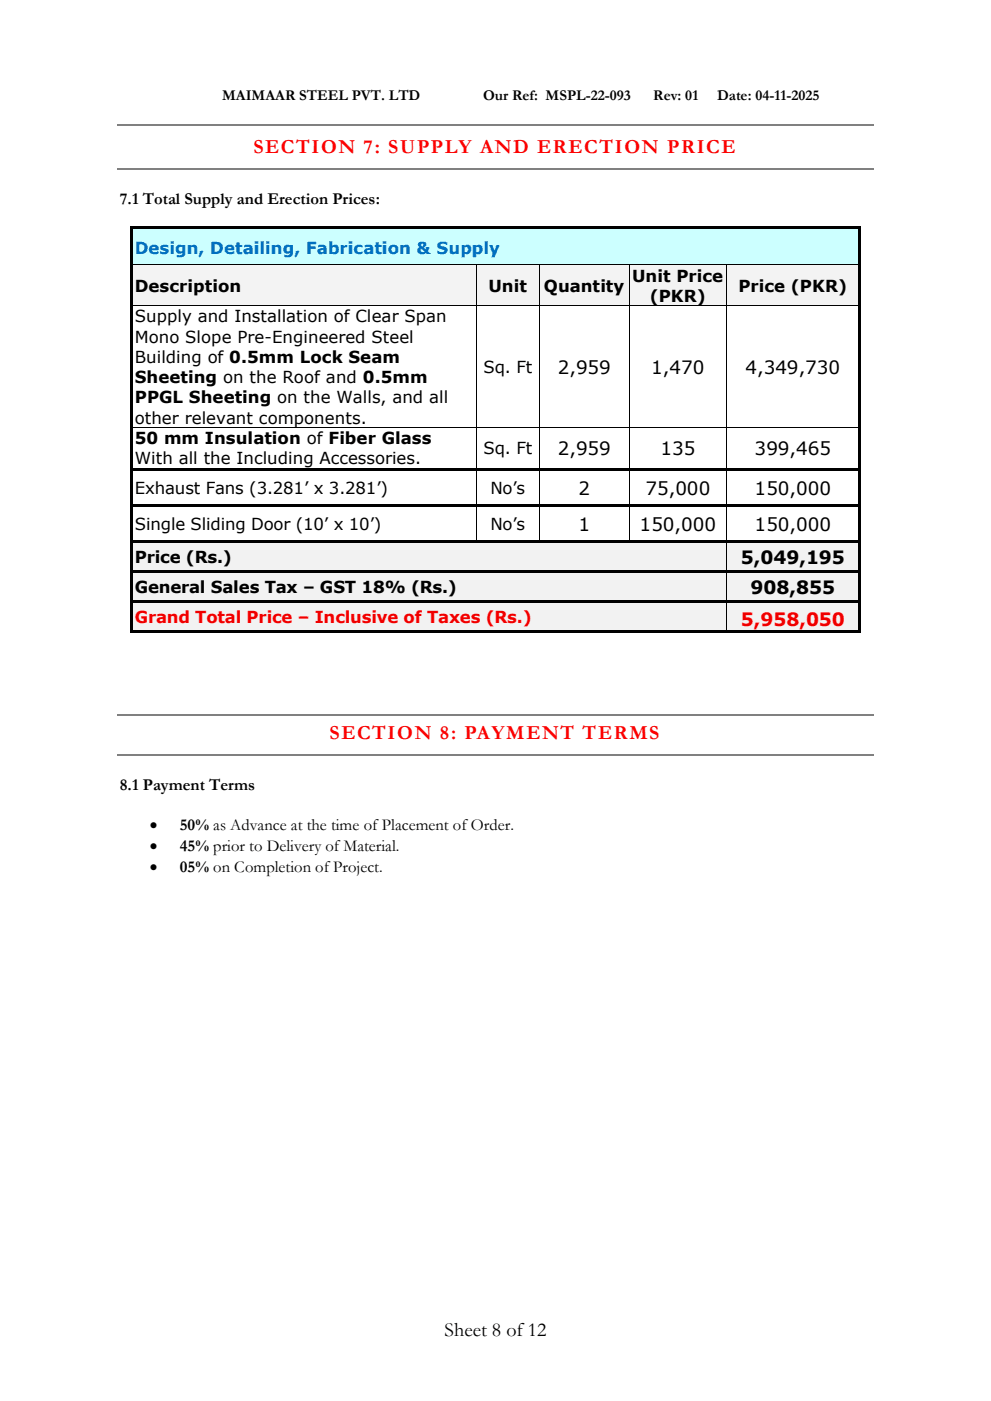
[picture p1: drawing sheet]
<svg xmlns="http://www.w3.org/2000/svg" width="210mm" height="297mm" viewBox="0 0 210 297" stroke-linecap="round" stroke-linejoin="round" font-family="sans-serif">
<defs><g id="words">
<g font-size="4.2" fill="#f00">
<text x="53.7" y="32.4">SECTION 7: SUPPLY AND ERECTION PRICE</text>
<text x="69.9" y="156.7">SECTION 8: PAYMENT TERMS</text>
</g>
<text font-size="4.2" x="94.3" y="283.2">Sheet 8 of12</text>
<g font-size="3.9">
<text x="118.2" y="79.2">2,959</text>
<text x="138" y="79.2">1,470</text>
<text x="158" y="79.2">4,349,730</text>
<text x="118.2" y="96.5">2,959</text>
<text x="140" y="96.5">135</text>
<text x="160" y="96.5">399,465</text>
<text x="122.6" y="104.8">2</text>
<text x="136.8" y="104.8">75,000</text>
<text x="160" y="104.8">150,000</text>
<text x="122.6" y="112.5">1</text>
<text x="135.6" y="112.5">150,000</text>
<text x="160" y="112.5">150,000</text>
<text x="157" y="119.5">5,049,195</text>
<text x="159.1" y="125.9">908,855</text>
</g>
<text font-size="3.9" fill="#e00" x="157" y="132.8">5,958,050</text>
<g font-size="3.5">
<text x="25.4" y="43.1">7.1 Total Supply and Erection Prices:</text>
<text x="134" y="59.7">Unit Price</text>
<text x="28.6" y="61.8">Description</text>
<text x="103.6" y="61.8">Unit</text>
<text x="115.3" y="61.8">Quantity</text>
<text x="137.7" y="64">(PKR)</text>
<text x="156.5" y="61.8">Price (PKR)</text>
<text x="28.6" y="68.3">Supply and Installation of Clear Span</text>
<text x="28.6" y="72.6">Mono Slope Pre-Engineered Steel</text>
<text x="28.6" y="76.9">Building of 0.5mm Lock Seam</text>
<text x="28.6" y="81.2">Sheeting on the Roof and 0.5mm</text>
<text x="102.5" y="79">Sq. Ft</text>
<text x="28.6" y="85.5">PPGL Sheeting on the Walls, and all</text>
<text x="28.6" y="89.8">other relevant components.</text>
<text x="28.6" y="94.2">50 mm Insulation of Fiber Glass</text>
<text x="28.6" y="98.4">With all the Including Accessories.</text>
<text x="102.5" y="96.3">Sq. Ft</text>
<text x="28.6" y="104.7">Exhaust Fans (3.281’ x 3.281’)</text>
<text x="103.9" y="104.7">No’s</text>
<text x="28.6" y="112.4">Single Sliding Door (10’ x 10’)</text>
<text x="103.9" y="112.4">No’s</text>
<text x="28.6" y="119.4">Price (Rs.)</text>
<text x="28.6" y="125.7">General Sales Tax – GST 18% (Rs.)</text>
<text x="25.4" y="167.5">8.1 Payment Terms</text>
<text x="31.8" y="175.9">•</text>
<text x="38.1" y="175.9">50% as Advance at the time of Placement of Order.</text>
<text x="31.8" y="180.4">•</text>
<text x="31.8" y="184.9">•</text>
<text x="38.1" y="180.4">45% prior to Delivery of Material.</text>
<text x="38.1" y="184.9">05% on Completion of Project.</text>
</g>
<text font-size="3.5" fill="#0070c0" x="28.6" y="53.7">Design, Detailing, Fabrication &amp; Supply</text>
<text font-size="3.5" fill="#e00" x="28.6" y="132.1">Grand Total Price – Inclusive of Taxes (Rs.)</text>
<g font-size="3.2">
<text x="47.1" y="21.3">MAIMAAR STEEL PVT. LTD</text>
<text x="102.4" y="21.3">Our Ref: MSPL-22-093</text>
<text x="138.5" y="21.3">Rev: 01</text>
<text x="152" y="21.3">Date: 04-11-2025</text>
</g>
</g></defs>
<path d="M24.9 26.5h160.3M24.9 35.7h160.3" fill="none" stroke="#808080" stroke-width=".25"/>
<g fill="#cff">
<path d="M28.2 48.6h153.7v7.4h-153.7z" fill-rule="evenodd"/>
<path d="M28.6 50.2h152.9v4.2h-152.9z" fill-rule="evenodd"/>
</g>
<g fill="#000">
<path d="M27.7 48.1h.5v.5h-.5z" fill-rule="evenodd"/>
<path d="M27.7 48.1h.5v.5h-.5z" fill-rule="evenodd"/>
<path d="M27.7 48.6h.5v7.4h-.5z" fill-rule="evenodd"/>
<path d="M28.2 48.1h153.7v.5h-153.7z" fill-rule="evenodd"/>
<path d="M181.9 48.1h.5v.5h-.5z" fill-rule="evenodd"/>
<path d="M181.9 48.1h.5v.5h-.5z" fill-rule="evenodd"/>
<path d="M181.9 48.6h.5v7.4h-.5z" fill-rule="evenodd"/>
</g>
<path d="M28.2 48.6h153.7" fill="none" stroke="#cff" stroke-width=".21"/>
<g fill="#f3f3f3">
<path d="M28.2 56.1h72.8v8.6h-72.8z" fill-rule="evenodd"/>
<path d="M28.6 58.3h71.7v4.2h-71.7z" fill-rule="evenodd"/>
<path d="M101 56.1h13.3v8.6h-13.3z" fill-rule="evenodd"/>
<path d="M101.6 58.3h12.1v4.2h-12.1z" fill-rule="evenodd"/>
<path d="M114.4 56.1h18.9v8.6h-18.9z" fill-rule="evenodd"/>
<path d="M115 58.3h17.7v4.2h-17.7z" fill-rule="evenodd"/>
<path d="M133.4 56.1h20.6v8.6h-20.6z" fill-rule="evenodd"/>
<path d="M134 56.1h19.4v4.3h-19.4z" fill-rule="evenodd"/>
<path d="M134 60.4h19.4v4.3h-19.4z" fill-rule="evenodd"/>
<path d="M154 56.1h27.9v8.6h-27.9z" fill-rule="evenodd"/>
<path d="M154.7 58.3h26.8v4.2h-26.8z" fill-rule="evenodd"/>
</g>
<g fill="#000">
<path d="M27.7 56l.5 .1z" fill-rule="evenodd"/>
<path d="M100.9 56l.1 .1z" fill-rule="evenodd"/>
<path d="M114.3 56l.1 .1z" fill-rule="evenodd"/>
<path d="M133.3 56l.1 .1z" fill-rule="evenodd"/>
<path d="M154 56l.1 .1z" fill-rule="evenodd"/>
<path d="M181.9 56l.5 .1z" fill-rule="evenodd"/>
<path d="M27.7 56.1h.5v8.6h-.5z" fill-rule="evenodd"/>
<path d="M27.7 64.7l.5 .1z" fill-rule="evenodd"/>
<path d="M100.9 64.7l.1 .1z" fill-rule="evenodd"/>
<path d="M114.3 64.7l.1 .1z" fill-rule="evenodd"/>
<path d="M133.3 64.7l.1 .1z" fill-rule="evenodd"/>
<path d="M154 64.7l.1 .1z" fill-rule="evenodd"/>
<path d="M181.9 56.1h.5v8.6h-.5z" fill-rule="evenodd"/>
<path d="M181.9 64.7l.5 .1z" fill-rule="evenodd"/>
<path d="M27.7 64.8h.5v25.7h-.5z" fill-rule="evenodd"/>
<path d="M27.7 90.5l.5 .1z" fill-rule="evenodd"/>
<path d="M27.7 90.6h.5v8.6h-.5z" fill-rule="evenodd"/>
<path d="M27.7 99.2h.5v.6h-.5z" fill-rule="evenodd"/>
<path d="M28.2 99.2h72.7v.5h-72.7z" fill-rule="evenodd"/>
<path d="M100.9 90.5l.1 .1z" fill-rule="evenodd"/>
<path d="M100.9 99.2h.5v.5h-.5z" fill-rule="evenodd"/>
<path d="M101.4 99.2h12.9v.5h-12.9z" fill-rule="evenodd"/>
<path d="M114.3 90.5l.1 .1z" fill-rule="evenodd"/>
<path d="M114.3 99.2h.5v.5h-.5z" fill-rule="evenodd"/>
<path d="M114.8 99.2h18.5v.5h-18.5z" fill-rule="evenodd"/>
<path d="M133.3 90.5l.1 .1z" fill-rule="evenodd"/>
<path d="M133.3 99.2h.5v.5h-.5z" fill-rule="evenodd"/>
<path d="M133.8 99.2h20.2v.5h-20.2z" fill-rule="evenodd"/>
<path d="M154 90.5l.1 .1z" fill-rule="evenodd"/>
<path d="M154 99.2h.5v.5h-.5z" fill-rule="evenodd"/>
<path d="M154.5 99.2h27.4v.5h-27.4z" fill-rule="evenodd"/>
<path d="M181.9 64.8h.5v25.7h-.5z" fill-rule="evenodd"/>
<path d="M181.9 90.5l.5 .1z" fill-rule="evenodd"/>
<path d="M181.9 90.6h.5v8.6h-.5z" fill-rule="evenodd"/>
<path d="M181.9 99.2h.5v.6h-.5z" fill-rule="evenodd"/>
<path d="M27.7 99.8h.5v7.1h-.5z" fill-rule="evenodd"/>
<path d="M27.7 106.9h.5v.5h-.5z" fill-rule="evenodd"/>
<path d="M27.7 107.4h.5v7.2h-.5z" fill-rule="evenodd"/>
<path d="M28.2 106.9h72.7v.5h-72.7z" fill-rule="evenodd"/>
<path d="M100.9 106.9h.5v.5h-.5z" fill-rule="evenodd"/>
<path d="M101.4 106.9h12.9v.5h-12.9z" fill-rule="evenodd"/>
<path d="M114.3 106.9h.5v.5h-.5z" fill-rule="evenodd"/>
<path d="M114.8 106.9h18.5v.5h-18.5z" fill-rule="evenodd"/>
<path d="M133.3 106.9h.5v.5h-.5z" fill-rule="evenodd"/>
<path d="M133.8 106.9h20.2v.5h-20.2z" fill-rule="evenodd"/>
<path d="M154 106.9h.5v.5h-.5z" fill-rule="evenodd"/>
<path d="M154.5 106.9h27.4v.5h-27.4z" fill-rule="evenodd"/>
<path d="M181.9 99.8h.5v7.1h-.5z" fill-rule="evenodd"/>
<path d="M181.9 106.9h.5v.5h-.5z" fill-rule="evenodd"/>
<path d="M181.9 107.4h.5v7.2h-.5z" fill-rule="evenodd"/>
</g>
<g fill="none" stroke="#000" stroke-width=".21">
<path d="M28.2 56.1h72.7M101 56.1v8.6M101 56.1h13.3M114.3 56.1v8.6M114.4 56.1h18.9M133.4 56.1v8.6M133.4 56.1h20.6M154 56.1v8.6M154.1 56.1h27.8M28.2 64.7h72.7M114.3 64.7l-13.3 .1v25.7M114.3 64.8v25.7"/>
<path d="M114.4 64.7h18.9M133.4 64.8v25.7M133.4 64.7h20.6M154 64.8v25.7M154.1 64.7h27.8M28.2 90.6h72.7M101 90.6v8.6M101 99.8v7.1M101 90.6h13.3M114.3 90.6v8.6M114.3 99.8v7.1M114.4 90.6h18.9"/>
<path d="M133.4 90.6v8.6M133.4 99.8v7.1M133.4 90.6h20.6M154 90.6v8.6M154 99.8v7.1M154.1 90.6h27.8M101 107.4v7.2M114.3 107.4v7.2M133.4 107.4v7.2M154 107.4v7.2"/>
</g>
<g fill="#f2f2f2">
<path d="M28.2 115.1h125.8v5.8h-125.8z" fill-rule="evenodd"/>
<path d="M28.6 115.8h124.8v4.4h-124.8z" fill-rule="evenodd"/>
<path d="M154 115.1h27.9v5.8h-27.9z" fill-rule="evenodd"/>
<path d="M154.7 115.6h26.8v4.8h-26.8z" fill-rule="evenodd"/>
</g>
<g fill="#000">
<path d="M27.7 114.6h.5v.5h-.5z" fill-rule="evenodd"/>
<path d="M28.2 114.6h72.7v.5h-72.7z" fill-rule="evenodd"/>
</g>
<path d="M28.2 115.1h72.7" fill="none" stroke="#f2f2f2" stroke-width=".21"/>
<path d="M100.9 115.1h.5z" fill-rule="evenodd" fill="#f2f2f2"/>
<g fill="#000">
<path d="M100.9 114.6h.5v.5h-.5z" fill-rule="evenodd"/>
<path d="M101.4 114.6h12.9v.5h-12.9z" fill-rule="evenodd"/>
</g>
<path d="M101.4 115.1h12.9" fill="none" stroke="#f2f2f2" stroke-width=".21"/>
<path d="M114.3 115.1h.5z" fill-rule="evenodd" fill="#f2f2f2"/>
<g fill="#000">
<path d="M114.3 114.6h.5v.5h-.5z" fill-rule="evenodd"/>
<path d="M114.8 114.6h18.5v.5h-18.5z" fill-rule="evenodd"/>
</g>
<path d="M114.8 115.1h18.5" fill="none" stroke="#f2f2f2" stroke-width=".21"/>
<path d="M133.3 115.1h.5z" fill-rule="evenodd" fill="#f2f2f2"/>
<g fill="#000">
<path d="M133.3 114.6h.5v.5h-.5z" fill-rule="evenodd"/>
<path d="M133.8 114.6h20.2v.5h-20.2z" fill-rule="evenodd"/>
</g>
<path d="M133.8 115.1h20.2" fill="none" stroke="#f2f2f2" stroke-width=".21"/>
<path d="M154.1 115.1h.4z" fill-rule="evenodd" fill="#f2f2f2"/>
<g fill="#000">
<path d="M154 114.6h.5v.5h-.5z" fill-rule="evenodd"/>
<path d="M154.5 114.6h27.4v.5h-27.4z" fill-rule="evenodd"/>
<path d="M181.9 114.6h.5v.5h-.5z" fill-rule="evenodd"/>
<path d="M27.7 115.1h.5v5.8h-.5z" fill-rule="evenodd"/>
<path d="M181.9 115.1h.5v5.8h-.5z" fill-rule="evenodd"/>
</g>
<path d="M154.5 115.1h27.4" fill="none" stroke="#f2f2f2" stroke-width=".21"/>
<path d="M154 115.1v5.8" fill="none" stroke="#000" stroke-width=".21"/>
<g fill="#f2f2f2">
<path d="M28.2 121.4h125.8v5.9h-125.8z" fill-rule="evenodd"/>
<path d="M28.6 122.2h124.8v4.3h-124.8z" fill-rule="evenodd"/>
<path d="M154 121.4h27.9v5.9h-27.9z" fill-rule="evenodd"/>
<path d="M154.7 122h26.8v4.7h-26.8z" fill-rule="evenodd"/>
</g>
<g fill="#000">
<path d="M27.7 120.9h.5v.6h-.5z" fill-rule="evenodd"/>
<path d="M28.2 120.9h125.8v.5h-125.8z" fill-rule="evenodd"/>
</g>
<path d="M28.2 121.5h125.8" fill="none" stroke="#f2f2f2" stroke-width=".21"/>
<path d="M154.1 121.4l.4 .1z" fill-rule="evenodd" fill="#f2f2f2"/>
<g fill="#000">
<path d="M27.7 121.5h.5v5.8h-.5z" fill-rule="evenodd"/>
<path d="M154 120.9h.5v.5h-.5z" fill-rule="evenodd"/>
<path d="M154.5 120.9h27.4v.5h-27.4z" fill-rule="evenodd"/>
<path d="M181.9 120.9h.5v.6h-.5z" fill-rule="evenodd"/>
<path d="M181.9 121.5h.5v5.8h-.5z" fill-rule="evenodd"/>
</g>
<path d="M154.5 121.5h27.4" fill="none" stroke="#f2f2f2" stroke-width=".21"/>
<path d="M154 121.5v5.8" fill="none" stroke="#000" stroke-width=".21"/>
<g fill="#f2f2f2">
<path d="M28.2 127.8h125.8v5.8h-125.8z" fill-rule="evenodd"/>
<path d="M28.6 128.5h124.8v4.4h-124.8z" fill-rule="evenodd"/>
<path d="M154 127.8h27.9v5.8h-27.9z" fill-rule="evenodd"/>
<path d="M154.7 128.9h26.8v4.7h-26.8z" fill-rule="evenodd"/>
</g>
<g fill="#000">
<path d="M27.7 127.3h.5v.5h-.5z" fill-rule="evenodd"/>
<path d="M28.2 127.3h125.8v.5h-125.8z" fill-rule="evenodd"/>
</g>
<path d="M28.2 127.8h125.8" fill="none" stroke="#f2f2f2" stroke-width=".21"/>
<path d="M154.1 127.8h.4z" fill-rule="evenodd" fill="#f2f2f2"/>
<g fill="#000">
<path d="M27.7 127.8h.5v5.8h-.5z" fill-rule="evenodd"/>
<path d="M27.7 133.6h.5v.5h-.5z" fill-rule="evenodd"/>
<path d="M27.7 133.6h.5v.5h-.5z" fill-rule="evenodd"/>
<path d="M28.2 133.6h125.8v.5h-125.8z" fill-rule="evenodd"/>
<path d="M154 127.3h.5v.5h-.5z" fill-rule="evenodd"/>
<path d="M154 133.6h.5v.5h-.5z" fill-rule="evenodd"/>
<path d="M154.5 127.3h27.4v.5h-27.4z" fill-rule="evenodd"/>
<path d="M154.5 133.6h27.4v.5h-27.4z" fill-rule="evenodd"/>
<path d="M181.9 127.3h.5v.5h-.5z" fill-rule="evenodd"/>
<path d="M181.9 127.8h.5v5.8h-.5z" fill-rule="evenodd"/>
<path d="M181.9 133.6h.5v.5h-.5z" fill-rule="evenodd"/>
<path d="M181.9 133.6h.5v.5h-.5z" fill-rule="evenodd"/>
</g>
<path d="M154.5 127.8h27.4" fill="none" stroke="#f2f2f2" stroke-width=".21"/>
<path d="M154 127.8v5.8" fill="none" stroke="#000" stroke-width=".21"/>
<path d="M24.9 151.5h160.3M24.9 160h160.3" fill="none" stroke="#808080" stroke-width=".25"/>
<use href="#words"/>
</svg>
